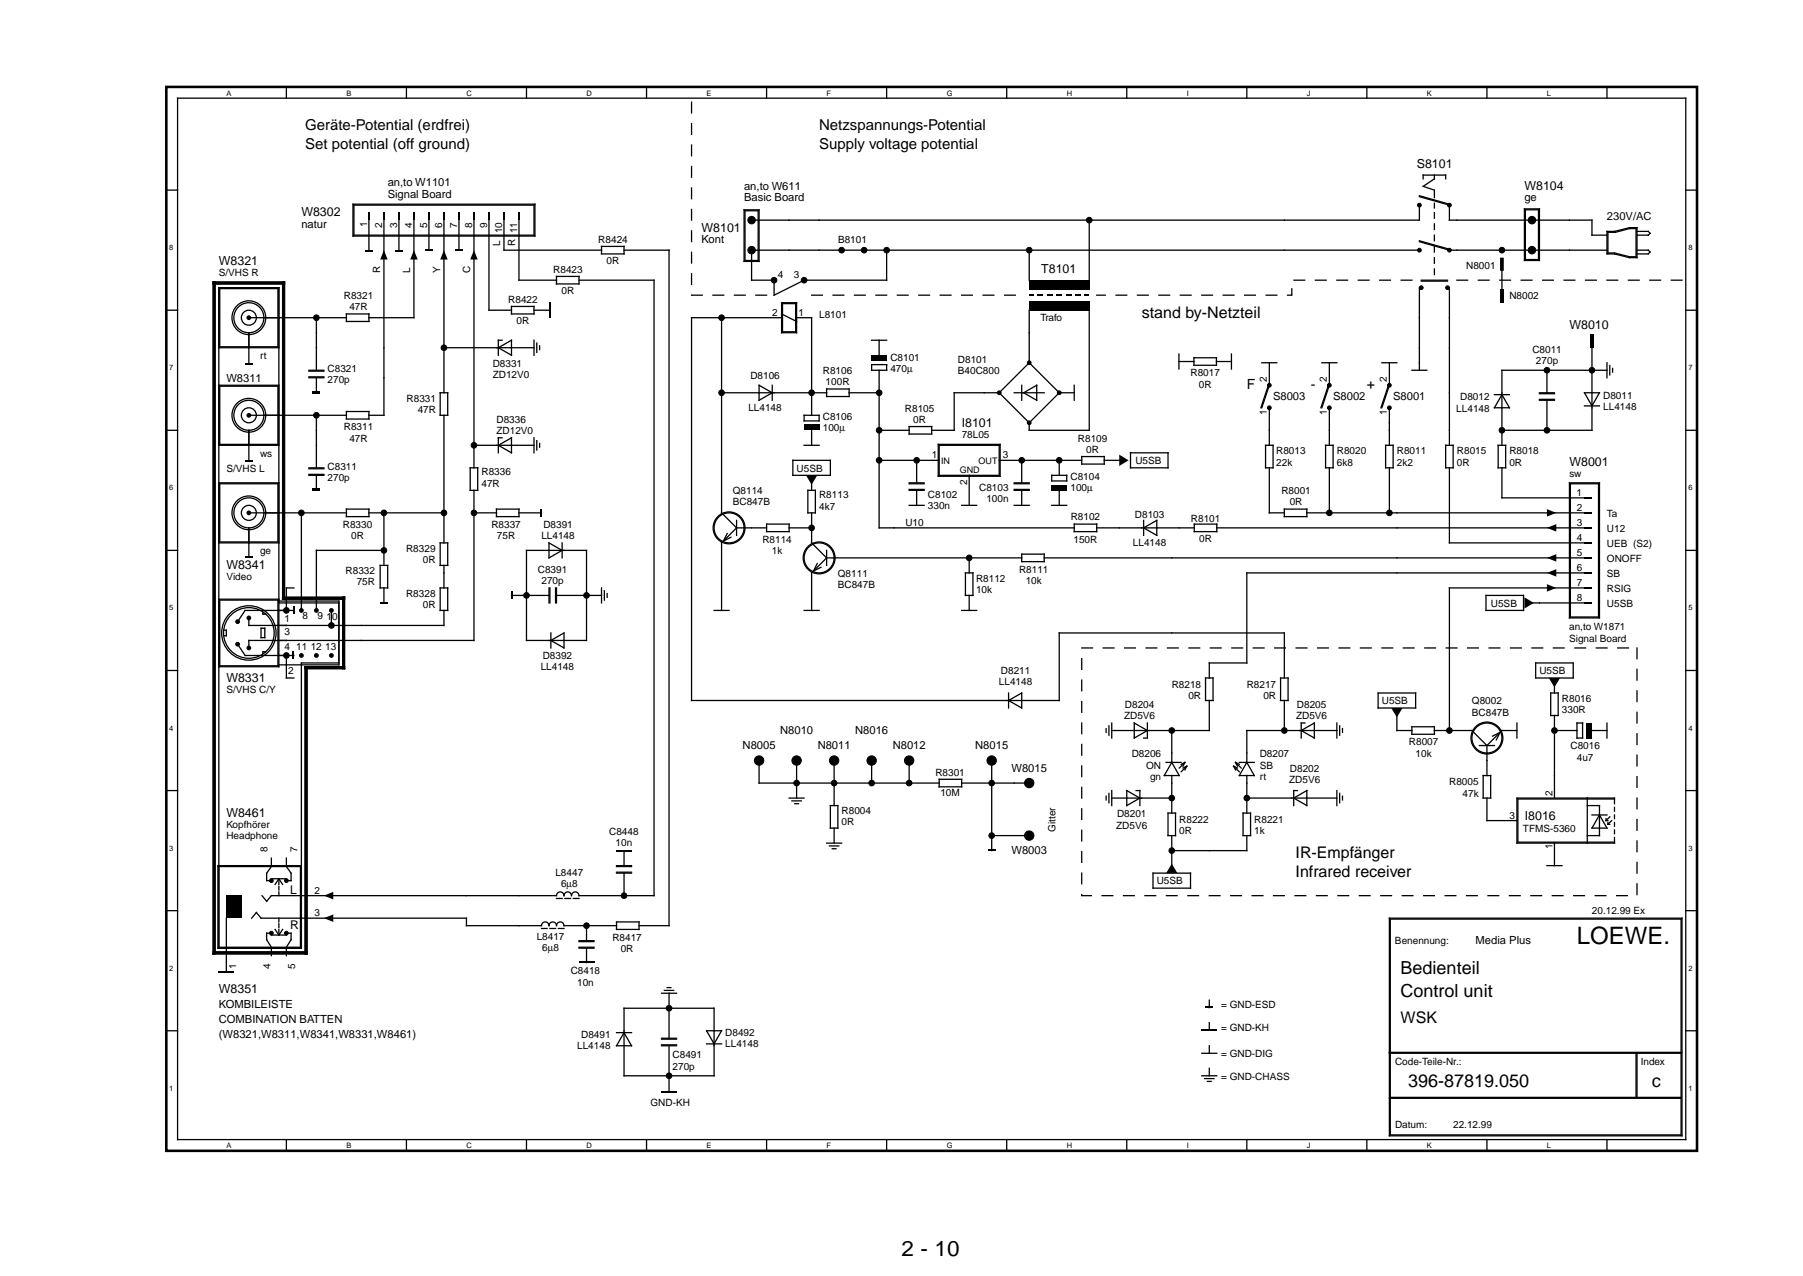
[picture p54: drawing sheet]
<svg xmlns="http://www.w3.org/2000/svg" width="297mm" height="210mm" viewBox="0 0 297 210" stroke-linecap="round" stroke-linejoin="round" font-family="sans-serif">
<defs><g id="words">
<text font-size="3.9" x="259.5" y="155.4">LOEWE.</text>
<text font-size="3.5" x="148.4" y="206.7">2 - 10</text>
<g font-size="3">
<text x="230.5" y="160.3">Bedienteil</text>
<text x="230.5" y="164">Control unit</text>
<text x="231.7" y="178.8">396-87819.050</text>
<text x="271.8" y="178.8">c</text>
</g>
<g font-size="2.6">
<text x="187.9" y="52.3">stand by-Netzteil</text>
<text x="213.2" y="141.2">IR-Empfänger</text>
<text x="213.2" y="144.2">Infrared receiver</text>
<text x="230.5" y="168.3">WSK</text>
</g>
<g font-size="2.5">
<text x="50.2" y="21.4">Geräte-Potential (erdfrei)</text>
<text x="134.8" y="21.4">Netzspannungs-Potential</text>
<text x="50.2" y="24.5">Set potential (off ground)</text>
<text x="134.8" y="24.5">Supply voltage potential</text>
</g>
<g font-size="2.3">
<text x="205.2" y="64">F</text>
<text x="215.7" y="64">-</text>
<text x="224.9" y="64">+</text>
</g>
<g font-size="2">
<text x="233.1" y="27.7">S8101</text>
<text x="49.6" y="35.6">W8302</text>
<text x="250.8" y="31.3">W8104</text>
<text x="115.4" y="38.2">W8101</text>
<text x="36" y="43.6">W8321</text>
<text x="171.3" y="44.9">T8101</text>
<text x="258.3" y="54.1">W8010</text>
<text x="158.2" y="70.2">I8101</text>
<text x="258.3" y="76.6">W8001</text>
<text x="37.2" y="93.6">W8341</text>
<text x="37.2" y="112.1">W8331</text>
<text x="37.2" y="134.4">W8461</text>
<text x="250.9" y="134.8">I8016</text>
<text x="47.7" y="147.1">L</text>
<text x="47.7" y="152.8">R</text>
<text x="36" y="163.4">W8351</text>
</g>
<g font-size="1.8">
<text x="63.8" y="30.7">an,to W1101</text>
<text x="63.8" y="32.5">Signal Board</text>
<text x="122.4" y="31.3">an,to W611</text>
<text x="122.4" y="33.1">Basic Board</text>
<text x="250.8" y="33.1">ge</text>
<text x="49.6" y="37.4">natur</text>
<text x="115.4" y="40">Kont</text>
<text x="264.4" y="36.2">230V/AC</text>
<text x="37.2" y="62.8">W8311</text>
<text x="209.5" y="65.8">S8003</text>
<text x="219.4" y="65.8">S8002</text>
<text x="229.2" y="65.8">S8001</text>
<text x="122.2" y="123.3">N8005</text>
<text x="128.4" y="120.8">N8010</text>
<text x="134.5" y="123.3">N8011</text>
<text x="140.7" y="120.8">N8016</text>
<text x="146.9" y="123.3">N8012</text>
<text x="160.5" y="123.3">N8015</text>
<text x="166.4" y="127">W8015</text>
<text x="166.4" y="140.5">W8003</text>
<text x="242.8" y="155.4">Media Plus</text>
<text x="36" y="165.9">KOMBILEISTE</text>
<text x="36" y="168.3">COMBINATION BATTEN</text>
<text x="36" y="170.8">(W8321,W8311,W8341,W8331,W8461)</text>
</g>
<g font-size="1.6">
<text x="60.4" y="37.4" transform="rotate(-90 60.4 37.4)">1</text>
<text x="62.9" y="37.4" transform="rotate(-90 62.9 37.4)">2</text>
<text x="65.3" y="37.4" transform="rotate(-90 65.3 37.4)">3</text>
<text x="67.8" y="37.4" transform="rotate(-90 67.8 37.4)">4</text>
<text x="70.3" y="37.4" transform="rotate(-90 70.3 37.4)">5</text>
<text x="72.7" y="37.4" transform="rotate(-90 72.7 37.4)">6</text>
<text x="75.2" y="37.4" transform="rotate(-90 75.2 37.4)">7</text>
<text x="77.7" y="37.4" transform="rotate(-90 77.7 37.4)">8</text>
<text x="80.1" y="37.4" transform="rotate(-90 80.1 37.4)">9</text>
<text x="82.3" y="40.5" transform="rotate(-90 82.3 40.5)">L</text>
<text x="82.6" y="38.4" transform="rotate(-90 82.6 38.4)">10</text>
<text x="84.8" y="40.5" transform="rotate(-90 84.8 40.5)">R</text>
<text x="85.1" y="38.4" transform="rotate(-90 85.1 38.4)">11</text>
<text x="98.5" y="40">R8424</text>
<text x="137.9" y="39.9">B8101</text>
<text x="36" y="45.5">S/VHS R</text>
<text x="62.6" y="44.9" transform="rotate(-90 62.6 44.9)">R</text>
<text x="67.5" y="44.9" transform="rotate(-90 67.5 44.9)">L</text>
<text x="72.4" y="44.9" transform="rotate(-90 72.4 44.9)">Y</text>
<text x="77.4" y="44.9" transform="rotate(-90 77.4 44.9)">C</text>
<text x="91" y="45">R8423</text>
<text x="99.8" y="43.4">0R</text>
<text x="128" y="45.8">4</text>
<text x="130.7" y="45.8">3</text>
<text x="241.3" y="44.2">N8001</text>
<text x="56.6" y="49.2">R8321</text>
<text x="57.5" y="51">47R</text>
<text x="83.6" y="49.9">R8422</text>
<text x="85" y="53.3">0R</text>
<text x="92.4" y="48.4">0R</text>
<text x="127.1" y="52">2</text>
<text x="131.4" y="52">1</text>
<text x="134.8" y="52.3">L8101</text>
<text x="171.2" y="52.9">Trafo</text>
<text x="248.4" y="49.2">N8002</text>
<text x="42.8" y="59.1">rt</text>
<text x="146.5" y="59.3">C8101</text>
<text x="157.6" y="59.7">D8101</text>
<text x="252.2" y="58">C8011</text>
<text x="252.7" y="59.9">270p</text>
<text x="53.9" y="63">270p</text>
<text x="53.9" y="61.2">C8321</text>
<text x="81.1" y="62.2">ZD12V0</text>
<text x="81.1" y="60.4">D8331</text>
<text x="123.5" y="62.4">D8106</text>
<text x="135.4" y="61.5">R8106</text>
<text x="135.9" y="63.4">100R</text>
<text x="146.5" y="61.2">470µ</text>
<text x="157.6" y="61.5">B40C800</text>
<text x="195.9" y="61.9">R8017</text>
<text x="197.3" y="63.8">0R</text>
<text x="208.5" y="62.8" transform="rotate(-90 208.5 62.8)">2</text>
<text x="218.3" y="62.8" transform="rotate(-90 218.3 62.8)">2</text>
<text x="228.2" y="62.8" transform="rotate(-90 228.2 62.8)">2</text>
<text x="240.3" y="65.8">D8012</text>
<text x="263.8" y="65.6">D8011</text>
<text x="56.6" y="70.8">R8311</text>
<text x="66.9" y="66.1">R8331</text>
<text x="68.7" y="67.9">47R</text>
<text x="81.7" y="71.4">ZD12V0</text>
<text x="81.7" y="69.5">D8336</text>
<text x="123.2" y="67.7">LL4148</text>
<text x="135.4" y="69.1">C8106</text>
<text x="135.4" y="71">100µ</text>
<text x="148.9" y="67.7">R8105</text>
<text x="150.3" y="69.5">0R</text>
<text x="208.5" y="68.2" transform="rotate(-90 208.5 68.2)">1</text>
<text x="218.3" y="68.2" transform="rotate(-90 218.3 68.2)">1</text>
<text x="228.2" y="68.2" transform="rotate(-90 228.2 68.2)">1</text>
<text x="239.6" y="67.7">LL4148</text>
<text x="263.8" y="67.5">LL4148</text>
<text x="37.2" y="77.6">S/VHS L</text>
<text x="42.8" y="75.1">ws</text>
<text x="53.9" y="77.2">C8311</text>
<text x="57.5" y="72.6">47R</text>
<text x="131.1" y="77.6">U5SB</text>
<text x="153.3" y="75.4">1</text>
<text x="158.2" y="72">78L05</text>
<text x="165" y="75.4">3</text>
<text x="177.4" y="72.6">R8109</text>
<text x="178.7" y="74.5">0R</text>
<text x="186.8" y="76.3">U5SB</text>
<text x="210" y="74.8">R8013</text>
<text x="210" y="76.6">22k</text>
<text x="220" y="74.8">R8020</text>
<text x="220" y="76.6">6k8</text>
<text x="229.9" y="74.8">R8011</text>
<text x="229.9" y="76.6">2k2</text>
<text x="239.7" y="74.8">R8015</text>
<text x="239.7" y="76.6">0R</text>
<text x="248.4" y="74.8">R8018</text>
<text x="248.4" y="76.6">0R</text>
<text x="53.9" y="79.1">270p</text>
<text x="79.2" y="78.2">R8336</text>
<text x="79.2" y="80">47R</text>
<text x="120.6" y="83.1">BC847B</text>
<text x="120.6" y="81.3">Q8114</text>
<text x="134.8" y="82">R8113</text>
<text x="134.8" y="83.8">4k7</text>
<text x="152.7" y="83.7">330n</text>
<text x="152.7" y="81.9">C8102</text>
<text x="159.2" y="79.7" transform="rotate(-90 159.2 79.7)">2</text>
<text x="161.1" y="80.7">C8103</text>
<text x="162.3" y="82.6">100n</text>
<text x="176.1" y="79">C8104</text>
<text x="176.1" y="80.8">100µ</text>
<text x="210.9" y="81.3">R8001</text>
<text x="212.2" y="83.1">0R</text>
<text x="258.3" y="78.5">sw</text>
<text x="259.4" y="81.6">1</text>
<text x="56.4" y="86.8">R8330</text>
<text x="57.8" y="88.7">0R</text>
<text x="80.9" y="86.8">R8337</text>
<text x="81.8" y="88.7">75R</text>
<text x="89.1" y="88.7">LL4148</text>
<text x="89.4" y="86.8">D8391</text>
<text x="125.4" y="89.3">R8114</text>
<text x="149" y="86.5">U10</text>
<text x="176.2" y="85.6">R8102</text>
<text x="176.6" y="89.3">150R</text>
<text x="186.4" y="89.7">LL4148</text>
<text x="186.8" y="85.2">D8103</text>
<text x="196" y="85.8">R8101</text>
<text x="197.3" y="89.2">0R</text>
<text x="259.5" y="84.1">2</text>
<text x="259.5" y="86.5">3</text>
<text x="259.5" y="89">4</text>
<text x="264.4" y="85">Ta</text>
<text x="264.4" y="87.5">U12</text>
<text x="264.4" y="89.9">UEB (S2)</text>
<text x="37.2" y="95.5">Video</text>
<text x="42.8" y="91.2">ge</text>
<text x="56.9" y="94.4">R8332</text>
<text x="66.8" y="90.8">R8329</text>
<text x="69.6" y="92.6">0R</text>
<text x="88.5" y="94.2">C8391</text>
<text x="127" y="91.2">1k</text>
<text x="137.9" y="94.9">Q8111</text>
<text x="160.6" y="95.7">R8112</text>
<text x="167.7" y="94.2">R8111</text>
<text x="259.5" y="91.5">5</text>
<text x="259.5" y="93.9">6</text>
<text x="264.4" y="94.9">SB</text>
<text x="264.4" y="92.4">ONOFF</text>
<text x="49.8" y="101.8">8</text>
<text x="52.2" y="101.8">9</text>
<text x="58.7" y="96.2">75R</text>
<text x="66.8" y="98.2">R8328</text>
<text x="69.6" y="100">0R</text>
<text x="89.1" y="96.1">270p</text>
<text x="137.9" y="96.7">BC847B</text>
<text x="160.6" y="97.5">10k</text>
<text x="168.8" y="96.1">10k</text>
<text x="245.3" y="99.9">U5SB</text>
<text x="259.5" y="96.4">7</text>
<text x="259.5" y="98.9">8</text>
<text x="264.4" y="97.3">RSIG</text>
<text x="264.4" y="99.8">U5SB</text>
<text x="46.8" y="102.3">1</text>
<text x="46.8" y="104.4">3</text>
<text x="46.8" y="106.9">4</text>
<text x="48.7" y="106.9">11</text>
<text x="51.1" y="107">12 13</text>
<text x="53.8" y="102.1">10</text>
<text x="258.2" y="103.7">an,to W1871</text>
<text x="258.2" y="105.5">Signal Board</text>
<text x="37.2" y="114">S/VHS C/Y</text>
<text x="47.4" y="110.8">2</text>
<text x="89" y="110.3">LL4148</text>
<text x="89.3" y="108.4">D8392</text>
<text x="164.4" y="112.8">LL4148</text>
<text x="164.7" y="110.9">D8211</text>
<text x="192.8" y="113.1">R8218</text>
<text x="205.1" y="113.1">R8217</text>
<text x="253.3" y="110.9">U5SB</text>
<text x="185" y="118.3">ZD5V6</text>
<text x="185.1" y="116.5">D8204</text>
<text x="195.5" y="115">0R</text>
<text x="207.9" y="115">0R</text>
<text x="213.3" y="118.3">ZD5V6</text>
<text x="213.4" y="116.5">D8205</text>
<text x="227.4" y="115.9">U5SB</text>
<text x="242.2" y="115.8">Q8002</text>
<text x="242.2" y="117.7">BC847B</text>
<text x="257" y="115.4">R8016</text>
<text x="257" y="117.3">330R</text>
<text x="186.2" y="124.6">D8206</text>
<text x="207.3" y="124.6">D8207</text>
<text x="231.8" y="122.6">R8007</text>
<text x="232.9" y="124.5">10k</text>
<text x="258.4" y="123.3">C8016</text>
<text x="259.5" y="125.1">4u7</text>
<text x="153.9" y="127.7">R8301</text>
<text x="154.7" y="131">10M</text>
<text x="188.6" y="126.4">ON</text>
<text x="189.2" y="128.3">gn</text>
<text x="207.3" y="128.3">rt</text>
<text x="207.3" y="126.4">SB</text>
<text x="212.1" y="128.8">ZD5V6</text>
<text x="212.3" y="127">D8202</text>
<text x="238.5" y="129.2">R8005</text>
<text x="240.7" y="131">47k</text>
<text x="255.5" y="131" transform="rotate(-90 255.5 131)">2</text>
<text x="37.2" y="136.2">Kopfhörer</text>
<text x="100.2" y="137.3">C8448</text>
<text x="138.5" y="133.8">R8004</text>
<text x="138.5" y="135.7">0R</text>
<text x="173.7" y="136.8" transform="rotate(-90 173.7 136.8)">Gitter</text>
<text x="183.7" y="136.3">ZD5V6</text>
<text x="183.8" y="134.5">D8201</text>
<text x="194" y="135.4">R8222</text>
<text x="194" y="137.2">0R</text>
<text x="206.4" y="135.4">R8221</text>
<text x="206.4" y="137.2">1k</text>
<text x="248.4" y="134.7">3</text>
<text x="250.6" y="136.8">TFMS-5360</text>
<text x="37.2" y="138.1">Headphone</text>
<text x="44" y="140.2" transform="rotate(-90 44 140.2)">8</text>
<text x="49" y="140.2" transform="rotate(-90 49 140.2)">7</text>
<text x="101.3" y="139.2">10n</text>
<text x="255.5" y="139.6" transform="rotate(-90 255.5 139.6)">1</text>
<text x="51.8" y="147">2</text>
<text x="91.4" y="144.1">L8447</text>
<text x="92.3" y="146">6µ8</text>
<text x="190.3" y="145.5">U5SB</text>
<text x="51.8" y="150.7">3</text>
<text x="88.3" y="154.6">L8417</text>
<text x="100.8" y="154.7">R8417</text>
<text x="229.5" y="155.4">Benennung:</text>
<text x="262" y="150.4">20.12.99 Ex</text>
<text x="38.9" y="159.4" transform="rotate(-90 38.9 159.4)">1</text>
<text x="44.5" y="159.4" transform="rotate(-90 44.5 159.4)">4</text>
<text x="48.5" y="159.4" transform="rotate(-90 48.5 159.4)">5</text>
<text x="89.2" y="156.5">6µ8</text>
<text x="93.9" y="160.3">C8418</text>
<text x="102.1" y="156.6">0R</text>
<text x="95" y="162.1">10n</text>
<text x="200.9" y="165.9">= GND-ESD</text>
<text x="95" y="172.6">LL4148</text>
<text x="95.6" y="170.7">D8491</text>
<text x="119.3" y="172.2">LL4148</text>
<text x="119.4" y="170.4">D8492</text>
<text x="200.9" y="169.6">= GND-KH</text>
<text x="200.9" y="173.9">= GND-DIG</text>
<text x="110.7" y="174.1">C8491</text>
<text x="110.7" y="176.1">270p</text>
<text x="200.9" y="177.6">= GND-CHASS</text>
<text x="229.5" y="175.1">Code-Teile-Nr.:</text>
<text x="270" y="175.1">Index</text>
<text x="107" y="182">GND-KH</text>
<text x="229.5" y="185.6">Datum:</text>
<text x="239.1" y="185.6">22.12.99</text>
</g>
<g font-size="1.5">
<text x="154.9" y="76.3">IN</text>
<text x="157.9" y="77.7">GND</text>
<text x="161" y="76.3">OUT</text>
</g>
<g font-size="1.2">
<text x="37.2" y="15.8">A</text>
<text x="57" y="15.8">B</text>
<text x="76.8" y="15.8">C</text>
<text x="96.5" y="15.8">D</text>
<text x="116.3" y="15.8">E</text>
<text x="136" y="15.8">F</text>
<text x="155.8" y="15.8">G</text>
<text x="175.5" y="15.8">H</text>
<text x="195.3" y="15.8">I</text>
<text x="215" y="15.8">J</text>
<text x="234.8" y="15.8">K</text>
<text x="254.6" y="15.8">L</text>
<text x="27.8" y="41.1">8</text>
<text x="277.9" y="41.1">8</text>
<text x="27.8" y="60.9">7</text>
<text x="277.9" y="60.9">7</text>
<text x="27.8" y="80.7">6</text>
<text x="277.9" y="80.7">6</text>
<text x="27.8" y="100.4">5</text>
<text x="277.9" y="100.4">5</text>
<text x="27.8" y="120.2">4</text>
<text x="277.9" y="120.2">4</text>
<text x="27.8" y="139.9">3</text>
<text x="277.9" y="139.9">3</text>
<text x="27.8" y="159.7">2</text>
<text x="277.9" y="159.7">2</text>
<text x="27.8" y="179.4">1</text>
<text x="277.9" y="179.4">1</text>
<text x="37.2" y="188.9">A</text>
<text x="57" y="188.9">B</text>
<text x="76.8" y="188.9">C</text>
<text x="96.5" y="188.9">D</text>
<text x="116.3" y="188.9">E</text>
<text x="136" y="188.9">F</text>
<text x="155.8" y="188.9">G</text>
<text x="175.5" y="188.9">H</text>
<text x="195.3" y="188.9">I</text>
<text x="215" y="188.9">J</text>
<text x="234.8" y="188.9">K</text>
<text x="254.6" y="188.9">L</text>
</g>
</g></defs>
<g fill="none" stroke="#000" stroke-width=".21">
<path d="M29.2 16.1h248.2v171.4h-248.2zM47.1 14.5v1.6M66.9 14.5v1.6M86.6 14.5v1.6M106.4 14.5v1.6M126.1 14.5v1.6M145.9 14.5v1.6M165.7 14.5v1.6M185.4 14.5v1.6M205.2 14.5v1.6M224.9 14.5v1.6M244.7 14.5v1.6"/>
<path d="M264.4 14.5v1.6M27.4 31.3h1.8M58.1 33.6h29.9v5.2h-29.9zM58.2 33.7h29.7v5h-29.7zM60.7 36.2v5M63.2 36.2v32.1h-2.5M65.6 36.2v5M68.1 36.2v16.1h-7.4M70.6 36.2v5M73.1 36.2v28.4M75.5 36.2v5M78 36.2v40.8"/>
<path d="M80.5 36.2v14.8h3.7M82.9 36.2v5h16.1M85.4 36.2v9.9h6.2M122.4 34.5h2.5v8.5h-2.5zM122.6 34.7h2.2v8.1h-2.2zM179.2 36.2v9.9M233.6 32.4l4.9 1.3v2.5h23.5v2.5h2.4M233.6 39.8l4.9 1.4h25.9M233.6 32.2l4.9 1.4M233.6 39.6l4.9 1.4M233.6 33.7v2.5h-109.9M234.2 29.4v-.6h3.7v.6"/>
<path d="M236 28.8v.6l-1.8 1.3 1.8 .6v1.2M236 33.4v.8M236 35v.9M236 36.8v1M236 38.7v.9M250.8 34.4h2.5v8.4h-2.5zM251 34.5h2.2v8.2h-2.2zM264.4 38.1h1.3l2.4-.7h1.3v5h-1.3l-2.4-.6h-1.3zM264.6 38.2h1.2l2.3-.6h1.1v4.6h-1.1l-2.4-.6h-1.1zM269.4 38.1h1.8l.3 .3-.3 .3h-1.8M277.4 31.3h1.8M27.4 51h1.8"/>
<path d="M35.2 46.6h.1M35.2 46.6l-.1 .1h11.7M35.2 46.6v110.1M35.2 46.6h11.5M35.4 46.4v110.5M36 57.2h9.9M36.2 47.5h9.5v9.5h-9.5zM40.9 54.7v5M40.9 52.3h16.1M46.5 46.4v52.2M46.7 46.6h.1M46.7 46.6v51.8"/>
<path d="M52.1 52.3v8.6M57 51.6h3.7v1.3h-3.7zM73.1 57.2h14.8M82 57.2l2.2-1.2v2.4zM82.6 56h-.6v2.4M84.2 50.4h3.7v1.2h-3.7zM87.9 51h2.4M87.9 56v2.4M88.3 56.4v1.6M88.8 56.9v.6M91.6 45.5h3.7v1.2h-3.7zM95.3 46.1h12.3v101.2h-12.3a.62 .62 0 0 0-.6-.6 .62 .62 0 0 0-.7 .6 .62 .62 0 0 0-.6-.6 .62 .62 0 0 0-.6 .6 .62 .62 0 0 0-.6-.6 .62 .62 0 0 0-.6 .6h-46.9l-.8 1-.8-1"/>
<path d="M99 40.5h3.7v1.3h-3.7zM102.7 41.2h7.4v111.1h-4.9M118.7 52.3v32.1l2.5 2.4M128.6 52.3h-14.8v62.9h60.5v-11.1h37v7.4M128.6 51.6l2.5 1.3M128.6 49.8h2.5v4.9h-2.5zM128.8 49.9h2.1v4.7h-2.1zM131.1 52.3h2.5v16M138.5 41.2h-14.8v4.9h3.7v2.5l4.9-2.5h13.6v-4.9M139 41.2h2.9M142.2 41.2h91.4M143.4 60h2.5v.9h-2.5z"/>
<path d="M143.4 56h2.5M144.7 56v2.4M169.4 59.7l4.9 4.9M169.4 59.7l-5 4.9M169.4 41.2v4.9M169.4 51v8.7M179.2 51v19.8h-9.8v-1.3M194 58.2v2.5M194 59.5h2.5M196.5 58.9h3.7v1.2h-3.7zM200.2 59.5h2.4M202.6 58.2v2.5"/>
<path d="M207.6 59.7h2.5M208.9 59.7v3.7M217.5 59.7h2.5M218.7 59.7v3.7M227.4 59.7h2.5M228.6 59.7v3.7M233.6 47.3v13.6M233.9 46.2h4.3M233.9 46.1h4.3M236 40.5v1M236 42.4v.9M236 44.2v1"/>
<path d="M238.5 47.3v26M247.1 43.6v5M262 57.2v13.6h-14.9M264.4 59.7v2.4M269.4 41.2h1.8l.3 .3-.3 .3h-1.8M277.4 51h1.8M27.4 70.8h1.8M36 73.3h9.9M36 79.4h9.9M36 63.4h9.9M36.2 79.6h9.5v9.6h-9.5zM36.2 63.5h9.5v9.6h-9.5z"/>
<path d="M40.9 68.3h16.1M40.9 70.8v4.9M50.8 77h2.5M50.8 78.2h2.5M50.8 60.9h2.5M50.8 78h2.5M50.8 77.1h2.5M50.8 62.1h2.5M50.8 62h2.5M50.8 61.1h2.5M52.1 62.1v2.5M52.1 68.3v8.7"/>
<path d="M52.1 78.2v2.5M57 67.7h3.7v1.2h-3.7zM72.4 64.6h1.3v3.7h-1.3zM73.1 68.3v21M77.4 77h1.2v3.7h-1.2zM78 73.3h9.9M82 73.3l2.2-1.3v2.5zM82.6 72h-.6v2.5M87.9 72v2.5M88.3 72.5v1.5M88.8 72.9v.7M118.7 64.6h17.3"/>
<path d="M124.9 63.4l2.2 1.2-2.2 1.2zM127.1 63.4v2.4M130.5 75.7h6.1v2.5h-6.1zM132.3 73.3h2.5M132.3 68.3h2.5v.9h-2.5zM133.6 70.8v2.5M133.6 79.4v1.3M136 64h3.7v1.2h-3.7zM139.7 64.6h5M144.7 70.8h4.9M144.7 75.7h9.8M144.7 60.9v25.9h32.1"/>
<path d="M149.6 79.6h2.5M149.6 79.4h2.5M149.6 70.2h3.7v1.2h-3.7zM150.8 75.7v3.7M154.4 73.1h10.2v5.2h-10.2zM154.5 73.3h9.9v4.9h-9.9zM159.5 78.2v4.9M164.4 64.6h-7.4v6.2h-3.7M164.4 75.7h13.6M164.4 64.6l5 4.9M166.9 64.6h4.9M166.9 79.6h2.5"/>
<path d="M166.9 79.4h2.5M168.1 63.4v2.4M168.1 75.7v3.7M168.4 64.6l2.2-1.2v2.4zM173.1 78.2h2.4v.9h-2.4zM174.3 64.6h2.5M174.3 64.6l-4.9 4.9M174.3 75.7v2.5M176.8 63.4v2.4M178 75.1h3.7v1.2h-3.7zM181.7 75.7h2.5M186 74.5h6.2v2.5h-6.2z"/>
<path d="M208.3 73.3h1.2v3.7h-1.2zM208.7 63.4l-1.2 3.7M208.9 63.4h.1M208.9 77v7.4h2.4M208.9 63.4l-1.3 3.7M208.9 67.1v6.2M218.1 73.3h1.3v3.7h-1.3zM218.6 63.4l-1.2 3.7M218.7 63.4h.1M218.7 63.4l-1.2 3.7M218.7 67.1v6.2M218.7 77v7.4"/>
<path d="M228 73.3h1.2v3.7h-1.2zM228.5 63.4l-1.3 3.7M228.6 63.4h.1M228.6 67.1v6.2M228.6 77v7.4M228.6 63.4l-1.2 3.7M232.3 60.9h2.5M237.9 73.3h1.2v3.7h-1.2zM238.5 77v12.3h22.2M245.9 64.9h2.5M246.5 73.3h1.3v3.7h-1.3zM247.1 77v4.9h13.6"/>
<path d="M247.1 64.9l1.3 2.2h-2.5zM253.3 64.6h2.5M253.3 64.8h2.5M253.3 65.7h2.5M253.3 65.8h2.5M254.6 60.9v3.7M254.6 65.8v5M258.3 79.4h4.9v22.3h-4.9zM258.4 79.6h4.6v21.9h-4.6zM260.7 64.6h2.5l-1.2 2.2zM260.7 66.8h2.5M264.4 60.9h-17.3v12.4"/>
<path d="M264.9 60.1v1.6M265.4 60.6v.6M277.4 70.8h1.8M27.4 90.5h1.8M36 89.3h9.9M36 98.6h9.9M36.2 98.7h9.5v10.8h-9.5zM40.9 84.4h16.1M40.9 86.8v4.9M45.9 98.9h9.9v10.5h-9.9M45.9 99.2h9.9M46.5 98.6h10.2"/>
<path d="M46.5 98.3h10.2v11.7h-6.5l.2-.2M46.7 98.4h.1M46.7 98.4l-.2 .2M46.7 98.4h9.8M46.8 98.6v-52.2h-11.7v110.5M48.4 96.7h-1.3v3.7M49.6 84.4v16M56.4 98.3v11.7l.1-.2M56.5 98.4h.1M56.5 98.4v11.4M57 83.7h3.7v1.3h-3.7zM60.7 84.4h12.4"/>
<path d="M62.6 93h1.2v3.7h-1.2zM63.2 90.5h-11.1v9.9M63.2 84.4v8.6M63.2 96.7v2.5M72.4 96.7h1.3v3.7h-1.3zM72.4 89.3h1.3v3.7h-1.3zM73.1 93v3.7M78 80.7v24.7h-37.1v1.2M78 84.4h3.7M81.7 83.7h3.7v1.3h-3.7zM84.2 97.9h6.1M85.4 84.4h3.7"/>
<path d="M86.6 90.5h9.9v14.9h-9.9zM90.3 89.3l2.2 1.2-2.2 1.3zM90.3 96.7v2.5M90.5 96.7v2.5M91.4 96.7v2.5M91.6 97.9h7.4M91.6 96.7v2.5M92.5 89.3v2.5M99 96.7v2.5M99.4 97.2v1.5M99.9 97.6v.7M119.7 87.8l-.7 1.2 1.3-.6"/>
<path d="M121.2 86.8h4.9M121.2 85.6v2.5M121.2 86.8l-2.5 2.5v11.1M126.1 86.2h3.7v1.3h-3.7zM129.8 86.8h3.8M132.9 80.7h1.3v3.7h-1.3zM133.6 84.4v4.9l2.4 2.5M134.5 92.7l-.6 1.2 1.2-.6M136 91.8h32.1M136 90.5v2.5M136 91.8l-2.4 2.4v6.2M149.6 83.1h2.5"/>
<path d="M149.6 80.7h2.5M149.6 80.5h2.5M150.8 80.7v2.4M158.2 83.1h2.5M158.9 94.2h1.2v3.7h-1.2zM159.5 91.8v2.4M159.5 97.9v2.5M166.9 83.1h2.5M166.9 80.7h2.5M166.9 80.5h2.5M168.1 80.7v2.4M168.1 91.2h3.7v1.2h-3.7z"/>
<path d="M171.8 91.8h88.9M173.1 83.1h2.4M174.3 80.7v2.4M176.8 86.2h3.7v1.3h-3.7zM180.5 86.8h16M188.2 85.6v2.5M188.2 86.8l2.1-1.2v2.5zM196.5 86.2h3.7v1.3h-3.7zM200.2 86.8h60.5M211.3 83.7h3.7v1.3h-3.7zM215 84.4h45.7M244.5 97.9h6.2v2.5h-6.2z"/>
<path d="M252.1 99.2h8.6M260.7 94.2h-55.5v14.9h-6.2v2.4M260.7 96.7h-22.2v23.5M277.4 90.5h1.8M27.4 110.3h1.8M36 109.7h9.9v-62.4h-9.9v108.7M36.8 103.7h.4v.9h-.4M39.1 106l1.2 1.8h8.1M43 103.3h.6v1.6h-.6zM43.3 100.7v.3h.4M43.7 107.2h-.4v.3M47.1 107.8v3.7h1.3"/>
<path d="M48.4 100.4h-8.1l-1.2 1.9M50.4 109.8h.1M50.4 109.8h6.1M50.4 109.8v46.9M50.5 109.7v47.2h-15.4M54.5 100.4v2.5M55.8 109.1h-6.2v46.9h-13.7v-13.6h13.7M56.5 109.8h.1M56.7 109.7h-6.5v47.2l.2-.2M73.1 100.4v2.5h-32.2v-1.2M90.6 104.1v2.5M90.6 105.4l2.2-1.3v2.5z"/>
<path d="M117.5 100.4h2.5M132.3 100.4h2.5M158.2 100.4h2.5M166 115.2l2.1-1.2v2.5zM166 114v2.5M182 119.9v.6M182.5 119.4v1.5M182.9 118.9v2.5M186.6 118.9l2.2 1.3-2.2 1.2zM188.8 118.9v2.5h-.6M198.4 111.5h1.2v3.7h-1.2zM199 115.2v5h-16.1"/>
<path d="M210.7 111.5h1.3v3.7h-1.3zM211.3 115.2v5M214.7 118.9h-.6v2.5M220 118.9v2.5M220.4 119.4v1.5M220.9 119.9v.6M226.8 114h6.1v2.5h-6.1zM229.9 117.7v2.5h2.4M232.3 119.6h3.7v1.2h-3.7zM249.6 118.9v2.5M252.7 109.1h6.2v2.4h-6.2zM255.2 114h1.2v3.7h-1.2z"/>
<path d="M255.8 112.8v1.2M255.8 117.7v13.6M259.5 118.9h.9v2.5h-.9zM264.4 118.9v2.5M277.4 110.3h1.8M27.4 130h1.8M102.7 139.9v2.5M124.9 125.1v3.7h29.6M129.8 131.3h2.5M130.3 131.7h1.6M130.8 132.2h.6M131.1 125.1v6.2"/>
<path d="M136 138.7h2.5M136.5 139.2h1.5M136.6 132.5h1.3v3.7h-1.3zM136.9 139.6h.7M137.3 125.1v7.4M137.3 136.2v2.5M143.4 125.1v3.7M149.6 125.1v3.7M154.5 128.2h3.7v1.2h-3.7zM158.2 128.8h11.2M163.2 137.5h6.2M163.2 125.1v14.8"/>
<path d="M182 131v.6M182.5 130.5v1.6M182.9 130v2.5M182.9 131.3h9.9M185.4 130l2.2 1.3-2.2 1.2zM187 130h.6v2.5M191.9 125.4h2.5M192.2 133.8h1.2v3.7h-1.2zM192.8 125.4l1.3 2.2h-2.5zM192.8 120.2v5.2M192.8 127.6v6.2M192.8 137.5v4.9"/>
<path d="M195 125.4l-.9 .9M195 125.4l-.3 .6M195 125.4l-.6 .3M195.3 126l-.9 1M195.3 126l-.3 .7M195.3 126l-.6 .3M203 126l.9 1M203 126l.3 .7M203 126l.6 .3M203.3 125.4l.9 .9M203.3 125.4l.3 .6M203.3 125.4l.6 .3"/>
<path d="M203.9 125.4h2.5M204.5 133.8h1.3v3.7h-1.3zM205.2 127.6v6.2M205.2 137.5v2.4h-12.4M205.2 131.3h14.8M205.2 125.4l1.2 2.2h-2.5zM212.9 131.3l2.1-1.3v2.5zM213.5 130h-.6v2.5M214.1 120.2l2.2-1.3v2.5zM220 120.2h-14.8v5.2M220 130v2.5M220.4 130.5v1.6"/>
<path d="M220.9 131v.6M236 120.2h6.2l2.5 2.4M243.4 122.6h2.5M244.1 127.6h1.2v3.7h-1.2zM244.7 122.6v5M244.7 131.3v3.7h4.9M245.6 121.1l1.2-.6-.6 1.2M249.6 120.2h-2.5l-2.4 2.4M255.8 120.2h3.7M255.8 138.7v3.7M261.2 131.3v7.4M261.2 132.5h2v5h-2"/>
<path d="M262 120.2h2.4M262 134.1h2.4M263.2 134.1l1.2 2.1h-2.4zM264.3 135h.3M264.3 134.7v.3M264.6 135.3v.3M264.6 135.6h.3M264.9 134.4l-.6 .6M265.2 135l-.6 .6M265.7 132.2v-.9h-16.1v7.4h16.1v-.9M265.7 132.8v.6M265.7 134.1v.6"/>
<path d="M265.7 135.3v.6M265.7 136.5v.6M265.7 131.4h-15.9v7.1h15.9M277.4 130h1.8M27.4 149.8h1.8M35.1 156.6h15.4M35.2 156.7h.1M35.2 156.7l-.1 .2M35.2 156.7h15.2M36 142.6h13.4v13.2h-13.4M37.2 151v8.7M41.4 151l.8-.9 .8 .9h33.8v1.3h12.3a.62 .62 0 0 1 .6-.6 .62 .62 0 0 1 .6 .6 .62 .62 0 0 1 .7-.6 .62 .62 0 0 1 .6 .6 .62 .62 0 0 1 .6-.6 .62 .62 0 0 1 .6 .6h8.6"/>
<path d="M44.3 153.5h-.4v1.1l.8 1.2M44.7 141.2v1.2M44.7 156v1.2M44.7 144.6h2.4M44.7 153.8h2.4M44.7 142.6l-.8 1v1.3h.4M45.3 152.9l.6 .9 .6-.9M45.3 145.5l.6-.9 .6 .9M45.9 144.9v.6M45.9 145.8v.6M45.9 146.7v.6M45.9 151v.7"/>
<path d="M45.9 152v.6M45.9 152.9v.6M47.1 141.2v1.2M47.1 156v1.2M47.1 142.6l.8 1v1.3h-.5M47.4 153.5h.5v1.1l-.8 1.2M50.4 156.7h.1M89.1 152.7h.9M90.5 152.7h.9M91.6 147.8h.9M91.9 152.7h.9M93 147.8h.9"/>
<path d="M94.4 147.8h.9M95.3 156h2.4M95.3 155.8h2.4M95.3 154.9h2.4M95.3 154.7h2.4M96.5 152.3v2.4M96.5 156v2.4M101.4 143.6h2.5M101.4 142.4h2.5M101.4 142.6h2.5M101.4 143.5h2.5M101.4 151.7h3.8v1.2h-3.8z"/>
<path d="M102.7 143.6v3.7M189.7 143.6h6.2v2.5h-6.2zM228.6 151h48.2v35.8h-48.2zM228.8 151.2h47.8v35.5h-47.8zM254.6 142.4h2.4M277.4 149.8h1.8M27.4 169.6h1.8M101.4 169.9h2.5M102.7 165.9h14.8v11.1h-14.8zM102.7 169.9l1.2 2.1h-2.5zM108.9 163.4h2.4M108.9 170.8h2.4"/>
<path d="M108.9 170.9h2.4M108.9 171.9h2.4M108.9 172h2.4M109.3 162.9h1.6M109.8 162.5h.6M110.1 163.4v7.4M110.1 172v7.4M116.3 169.6h2.4l-1.2 2.1zM116.3 171.7h2.4M197.8 173.3h2.4M197.8 177h2.4M198.2 177.4h1.6"/>
<path d="M198.7 177.9h.6M199 164.5v1.3M199 168.2v1.3M199 172v1.3M199 175.7v1.3M228.6 173.3h48M228.6 173.1h48.2M269.2 173.3v7.2M269.4 173.3v7.4M277.4 169.6h1.8M47.1 187.5v1.8M66.9 187.5v1.8"/>
<path d="M86.6 187.5v1.8M106.4 187.5v1.8M126.1 187.5v1.8M145.9 187.5v1.8M165.7 187.5v1.8M185.4 187.5v1.8M205.2 187.5v1.8M224.9 187.5v1.8M228.6 180.7h48M228.8 180.5h47.8M244.7 187.5v1.8M264.4 187.5v1.8"/>
<circle cx="40.9" cy="52.3" r="2.78"/>
<circle cx="40.9" cy="52.3" r="2.47"/>
<circle cx="40.9" cy="52.3" r="1.23"/>
<circle cx="40.9" cy="68.3" r="2.78"/>
<circle cx="40.9" cy="68.3" r="2.47"/>
<circle cx="40.9" cy="68.3" r="1.23"/>
<circle cx="40.9" cy="84.4" r="2.78"/>
<circle cx="40.9" cy="84.4" r="2.47"/>
<circle cx="40.9" cy="84.4" r="1.23"/>
<circle cx="120" cy="86.8" r="2.62"/>
<circle cx="120" cy="86.8" r="2.47"/>
<circle cx="134.8" cy="91.8" r="2.62"/>
<circle cx="134.8" cy="91.8" r="2.47"/>
<circle cx="40.9" cy="104.1" r="4.5"/>
<circle cx="40.9" cy="104.1" r="4.2"/>
<circle cx="244.7" cy="121.4" r="2.62"/>
<circle cx="244.7" cy="121.4" r="2.47"/>
</g>
<path d="M27.4 14.3h251.8v175h-251.8z" fill="none" stroke="#000" stroke-width=".42"/>
<path d="M90.5 49.8v2.5M101.4 140h2.5M36 159.8h2.5M95.3 158.3h2.4M108.9 179.6h2.4M197.8 169.4h2.4" fill="none" stroke="#000" stroke-width=".31"/>
<g fill="#000">
<path d="M132.6 78.2h1.9l-.9 1.5zM184.2 74.8l1.5 .9-1.5 .9zM228.9 116.5h1.9l-.9 1.5zM250.8 98.3l1.6 .9-1.6 .9zM254.9 111.5h1.8l-.9 1.6zM192.8 142.1l.9 1.5h-1.8z"/>
<path d="M60.6 35h.3v1.2h-.3z" fill-rule="evenodd"/>
<path d="M63 35h.3v1.2h-.3z" fill-rule="evenodd"/>
<path d="M65.5 35h.3v1.2h-.3z" fill-rule="evenodd"/>
<path d="M68 35h.3v1.2h-.3z" fill-rule="evenodd"/>
<path d="M70.4 35h.3v1.2h-.3z" fill-rule="evenodd"/>
<path d="M72.9 35h.3v1.2h-.3z" fill-rule="evenodd"/>
<path d="M75.4 35h.3v1.2h-.3z" fill-rule="evenodd"/>
<path d="M77.8 35h.3v1.2h-.3z" fill-rule="evenodd"/>
<path d="M80.3 35h.3v1.2h-.3z" fill-rule="evenodd"/>
<path d="M82.8 35h.3v1.2h-.3z" fill-rule="evenodd"/>
<path d="M85.2 35h.4v1.2h-.4z" fill-rule="evenodd"/>
<path d="M40.3 59.7h1.3v.3h-1.3z" fill-rule="evenodd"/>
<path d="M60.1 41.2h1.2v.3h-1.2z" fill-rule="evenodd"/>
<path d="M63.2 41.2l.6 1.5h-1.2z" fill-rule="evenodd"/>
<path d="M65 41.2h1.3v.3h-1.3z" fill-rule="evenodd"/>
<path d="M68.1 41.2l.6 1.5h-1.2z" fill-rule="evenodd"/>
<path d="M70 40.9h1.2v.3h-1.2z" fill-rule="evenodd"/>
<path d="M73.1 41.2l.6 1.5h-1.3z" fill-rule="evenodd"/>
<path d="M74.9 40.9h1.2v.3h-1.2z" fill-rule="evenodd"/>
<path d="M78 41.2l.6 1.5h-1.2z" fill-rule="evenodd"/>
<path d="M143.4 58.4h2.5v1h-2.5z" fill-rule="evenodd"/>
<path d="M169.4 46.1h9.8v1.5h-9.8z" fill-rule="evenodd"/>
<path d="M169.4 48.4h.7v.3h-.7z" fill-rule="evenodd"/>
<path d="M169.4 49.5h9.8v1.5h-9.8z" fill-rule="evenodd"/>
<path d="M170.7 48.4h1v.3h-1z" fill-rule="evenodd"/>
<path d="M172.3 48.4h.9v.3h-.9z" fill-rule="evenodd"/>
<path d="M173.8 48.4h1v.3h-1z" fill-rule="evenodd"/>
<path d="M175.4 48.4h.9v.3h-.9z" fill-rule="evenodd"/>
<path d="M176.9 48.4h.9v.3h-.9z" fill-rule="evenodd"/>
<path d="M178.5 48.4h.7v.3h-.7z" fill-rule="evenodd"/>
<path d="M246.8 47.6h.7v2.2h-.7z" fill-rule="evenodd"/>
<path d="M246.8 42.4h.7v2.1h-.7z" fill-rule="evenodd"/>
<path d="M261.7 55h.6v2.2h-.6z" fill-rule="evenodd"/>
<path d="M40.3 75.7h1.3v.3h-1.3z" fill-rule="evenodd"/>
<path d="M51.4 64.3h1.3v.4h-1.3z" fill-rule="evenodd"/>
<path d="M132.3 69.9h2.5v.9h-2.5z" fill-rule="evenodd"/>
<path d="M40.3 91.5h1.3v.3h-1.3z" fill-rule="evenodd"/>
<path d="M51.4 80.4h1.3v.4h-1.3z" fill-rule="evenodd"/>
<path d="M62.6 99h1.2v.3h-1.2z" fill-rule="evenodd"/>
<path d="M84.1 97.3h.3v1.3h-.3z" fill-rule="evenodd"/>
<path d="M88.8 83.7h.3v1.3h-.3z" fill-rule="evenodd"/>
<path d="M173.1 79.7h2.4v1h-2.4z" fill-rule="evenodd"/>
<path d="M254.5 96.1l1.6 .6-1.6 .6z" fill-rule="evenodd"/>
<path d="M254.5 83.7l1.6 .7-1.6 .6z" fill-rule="evenodd"/>
<path d="M254.6 94.2l1.5-.6v1.3z" fill-rule="evenodd"/>
<path d="M254.6 91.8l1.5-.6v1.2z" fill-rule="evenodd"/>
<path d="M254.6 86.8l1.5-.6v1.3z" fill-rule="evenodd"/>
<path d="M260.7 99h1.3v.3h-1.3z" fill-rule="evenodd"/>
<path d="M260.7 94.1h1.3v.3h-1.3z" fill-rule="evenodd"/>
<path d="M260.7 96.6h1.3v.3h-1.3z" fill-rule="evenodd"/>
<path d="M260.7 91.6h1.3v.3h-1.3z" fill-rule="evenodd"/>
<path d="M260.7 84.2h1.3v.3h-1.3z" fill-rule="evenodd"/>
<path d="M260.7 81.7h1.3v.4h-1.3z" fill-rule="evenodd"/>
<path d="M260.7 86.7h1.3v.3h-1.3z" fill-rule="evenodd"/>
<path d="M260.7 89.2h1.3v.3h-1.3z" fill-rule="evenodd"/>
<path d="M48 107.2h.4v1.2h-.4z" fill-rule="evenodd"/>
<path d="M48.1 99.8h.4v1.2h-.4z" fill-rule="evenodd"/>
<path d="M261 118.9h1v2.5h-1z" fill-rule="evenodd"/>
<path d="M37.2 147.3h2.5v3.7h-2.5z" fill-rule="evenodd"/>
<path d="M53.3 147.3l1.5-.6v1.3z" fill-rule="evenodd"/>
<path d="M53.3 151l1.5-.6v1.3z" fill-rule="evenodd"/>
<path d="M162.6 139.7h1.2v.3h-1.2z" fill-rule="evenodd"/>
<path d="M198.4 165.5h1.2v.4h-1.2z" fill-rule="evenodd"/>
</g>
<g fill="#000" stroke="#000" stroke-width=".16">
<circle cx="123.7" cy="36.2" r=".62"/>
<circle cx="179.2" cy="36.2" r=".46"/>
<circle cx="233.6" cy="33.7" r=".31"/>
<circle cx="238.5" cy="33.7" r=".31"/>
<circle cx="252.1" cy="36.2" r=".62"/>
<circle cx="40.9" cy="52.3" r=".31"/>
<circle cx="52.1" cy="52.3" r=".46"/>
<circle cx="73.1" cy="57.2" r=".46"/>
<circle cx="118.7" cy="52.3" r=".46"/>
<circle cx="123.7" cy="41.2" r=".62"/>
<circle cx="127.4" cy="46.1" r=".46"/>
<circle cx="132.3" cy="46.1" r=".46"/>
<circle cx="138.5" cy="41.2" r=".46"/>
<circle cx="142.2" cy="41.2" r=".46"/>
<circle cx="145.9" cy="41.2" r=".46"/>
<circle cx="169.4" cy="59.7" r=".31"/>
<circle cx="169.4" cy="41.2" r=".46"/>
<circle cx="233.6" cy="41.2" r=".31"/>
<circle cx="233.9" cy="47.3" r=".31"/>
<circle cx="238.2" cy="47.3" r=".31"/>
<circle cx="238.5" cy="41.2" r=".31"/>
<circle cx="247.1" cy="41.2" r=".46"/>
<circle cx="252.1" cy="41.2" r=".62"/>
<circle cx="40.9" cy="68.3" r=".31"/>
<circle cx="52.1" cy="68.3" r=".46"/>
<circle cx="78" cy="73.3" r=".46"/>
<circle cx="118.7" cy="64.6" r=".46"/>
<circle cx="133.6" cy="64.6" r=".46"/>
<circle cx="144.7" cy="64.6" r=".46"/>
<circle cx="144.7" cy="70.8" r=".46"/>
<circle cx="144.7" cy="75.7" r=".46"/>
<circle cx="150.8" cy="75.7" r=".46"/>
<circle cx="164.4" cy="64.6" r=".31"/>
<circle cx="168.1" cy="75.7" r=".46"/>
<circle cx="169.4" cy="69.5" r=".31"/>
<circle cx="174.3" cy="75.7" r=".46"/>
<circle cx="174.3" cy="64.6" r=".31"/>
<circle cx="208.9" cy="67.1" r=".31"/>
<circle cx="208.9" cy="63.4" r=".31"/>
<circle cx="218.7" cy="67.1" r=".31"/>
<circle cx="218.7" cy="63.4" r=".31"/>
<circle cx="228.6" cy="67.1" r=".31"/>
<circle cx="228.6" cy="63.4" r=".31"/>
<circle cx="247.1" cy="70.8" r=".46"/>
<circle cx="254.6" cy="70.8" r=".46"/>
<circle cx="254.6" cy="60.9" r=".46"/>
<circle cx="262" cy="60.9" r=".46"/>
<circle cx="40.9" cy="84.4" r=".31"/>
<circle cx="49.6" cy="84.4" r=".46"/>
<circle cx="63.2" cy="90.5" r=".46"/>
<circle cx="63.2" cy="84.4" r=".46"/>
<circle cx="73.1" cy="84.4" r=".46"/>
<circle cx="78" cy="84.4" r=".46"/>
<circle cx="86.6" cy="97.9" r=".46"/>
<circle cx="96.5" cy="97.9" r=".46"/>
<circle cx="133.6" cy="86.8" r=".46"/>
<circle cx="159.5" cy="91.8" r=".46"/>
<circle cx="218.7" cy="84.4" r=".46"/>
<circle cx="228.6" cy="84.4" r=".46"/>
<circle cx="39.1" cy="102.3" r=".31"/>
<circle cx="39.1" cy="106" r=".31"/>
<circle cx="40.9" cy="106.6" r=".31"/>
<circle cx="40.9" cy="101.7" r=".31"/>
<circle cx="47.1" cy="107.8" r=".46"/>
<circle cx="47.1" cy="100.4" r=".46"/>
<circle cx="49.6" cy="100.4" r=".31"/>
<circle cx="49.6" cy="107.8" r=".31"/>
<circle cx="52.1" cy="100.4" r=".31"/>
<circle cx="52.1" cy="107.8" r=".31"/>
<circle cx="54.5" cy="102.9" r=".46"/>
<circle cx="54.5" cy="100.4" r=".31"/>
<circle cx="54.5" cy="107.8" r=".31"/>
<circle cx="124.9" cy="125.1" r=".77"/>
<circle cx="131.1" cy="125.1" r=".77"/>
<circle cx="131.1" cy="128.8" r=".46"/>
<circle cx="137.3" cy="125.1" r=".77"/>
<circle cx="137.3" cy="128.8" r=".46"/>
<circle cx="143.4" cy="125.1" r=".77"/>
<circle cx="143.4" cy="128.8" r=".46"/>
<circle cx="149.6" cy="125.1" r=".77"/>
<circle cx="149.6" cy="128.8" r=".46"/>
<circle cx="163.2" cy="125.1" r=".77"/>
<circle cx="163.2" cy="128.8" r=".46"/>
<circle cx="163.2" cy="137.5" r=".46"/>
<circle cx="169.4" cy="137.5" r=".77"/>
<circle cx="169.4" cy="128.8" r=".77"/>
<circle cx="192.8" cy="131.3" r=".46"/>
<circle cx="192.8" cy="120.2" r=".46"/>
<circle cx="192.8" cy="139.9" r=".46"/>
<circle cx="205.2" cy="131.3" r=".46"/>
<circle cx="211.3" cy="120.2" r=".46"/>
<circle cx="238.5" cy="120.2" r=".46"/>
<circle cx="255.8" cy="120.2" r=".46"/>
<circle cx="44.7" cy="153.5" r=".31"/>
<circle cx="44.7" cy="144.9" r=".31"/>
<circle cx="47.1" cy="153.5" r=".31"/>
<circle cx="47.1" cy="144.9" r=".31"/>
<circle cx="96.5" cy="152.3" r=".46"/>
<circle cx="102.7" cy="147.3" r=".46"/>
<circle cx="110.1" cy="177" r=".46"/>
<circle cx="110.1" cy="165.9" r=".46"/>
</g>
<path d="M126.1 48.6h-12.3v-32.1M133.6 48.6h34.5M232.3 46.1h-19.7v2.5h-32.1M239.7 46.1h37.1M178 106.6h91.4v40.7h-91.4z" fill="none" stroke="#000" stroke-width=".21" stroke-dasharray="1.8"/>
<use href="#words"/>
</svg>
